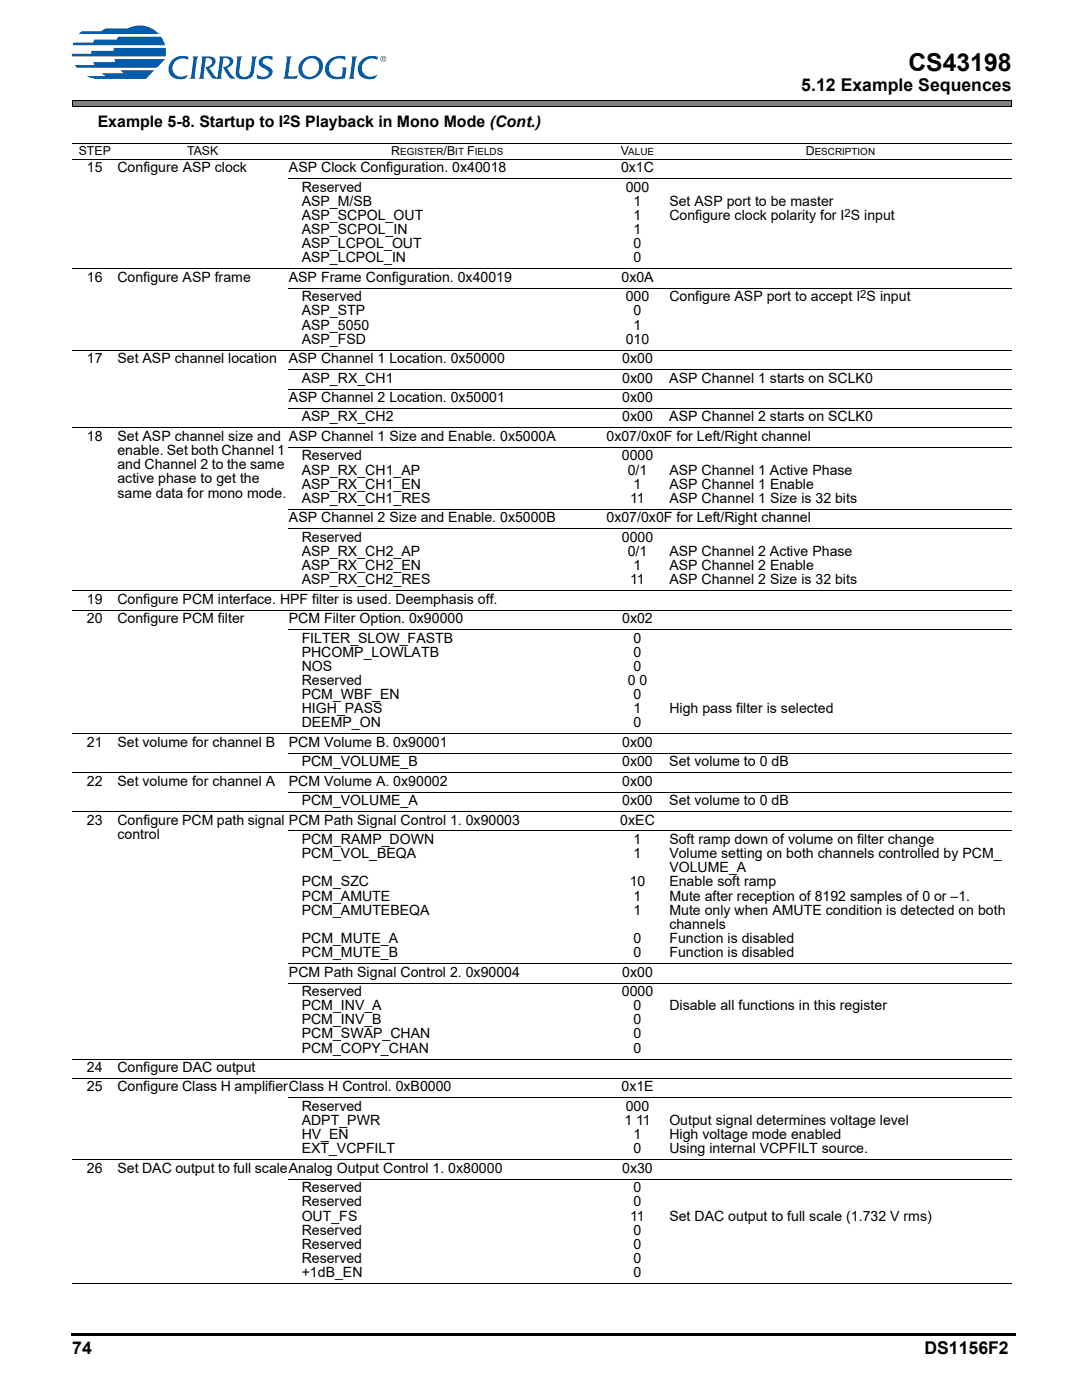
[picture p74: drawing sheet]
<svg xmlns="http://www.w3.org/2000/svg" width="216mm" height="279mm" viewBox="0 0 216 279" stroke-linecap="round" stroke-linejoin="round" font-family="sans-serif">
<defs><g id="words">
<text font-size="4.9" x="181.3" y="14.2">CS43198</text>
<g font-size="3.5">
<text x="159.9" y="18.2">5.12 Example Sequences</text>
<text x="14.4" y="270.2">74</text>
<text x="184.4" y="270.2">DS1156F2</text>
</g>
<text font-size="3.2" x="19.5" y="25.4">Example 5-8. Startup to I S Playback in Mono Mode (Cont.)</text>
<g font-size="2.8">
<text x="17.4" y="34.4">15</text>
<text x="23.4" y="34.4">Configure ASP clock</text>
<text x="57.7" y="34.4">ASP Clock Configuration. 0x40018</text>
<text x="123.9" y="34.4">0x1C</text>
<text x="60.2" y="38.2">Reserved</text>
<text x="60.2" y="41.1">ASP_M/SB</text>
<text x="124.9" y="38.2">000</text>
<text x="126.4" y="41.1">1</text>
<text x="133.6" y="41.1">Set ASP port to be master</text>
<text x="60.2" y="43.9">ASP_SCPOL_OUT</text>
<text x="60.2" y="46.7">ASP_SCPOL_IN</text>
<text x="126.4" y="43.9">1</text>
<text x="126.4" y="46.7">1</text>
<text x="133.6" y="43.9">Configure clock polarity for I S input</text>
<text x="60.2" y="49.6">ASP_LCPOL_OUT</text>
<text x="60.2" y="52.4">ASP_LCPOL_IN</text>
<text x="126.4" y="49.6">0</text>
<text x="126.4" y="52.4">0</text>
<text x="17.4" y="56.2">16</text>
<text x="23.4" y="56.2">Configure ASP frame</text>
<text x="57.6" y="56.2">ASP Frame Configuration. 0x40019</text>
<text x="124" y="56.2">0x0A</text>
<text x="60.2" y="60.1">Reserved</text>
<text x="60.2" y="62.9">ASP_STP</text>
<text x="60.2" y="65.8">ASP_5050</text>
<text x="124.9" y="60.1">000</text>
<text x="126.4" y="62.9">0</text>
<text x="126.4" y="65.8">1</text>
<text x="133.6" y="60.1">Configure ASP port to accept I S input</text>
<text x="60.2" y="68.6">ASP_FSD</text>
<text x="124.9" y="68.6">010</text>
<text x="17.4" y="72.5">17</text>
<text x="23.4" y="72.5">Set ASP channel location</text>
<text x="57.6" y="72.5">ASP Channel 1 Location. 0x50000</text>
<text x="60.2" y="76.4">ASP_RX_CH1</text>
<text x="124.2" y="72.5">0x00</text>
<text x="124.2" y="76.4">0x00</text>
<text x="133.6" y="76.4">ASP Channel 1 starts on SCLK0</text>
<text x="57.7" y="80.2">ASP Channel 2 Location. 0x50001</text>
<text x="124.2" y="80.2">0x00</text>
<text x="17.4" y="88">18</text>
<text x="23.4" y="88">Set ASP channel size and ASP Channel 1 Size and Enable. 0x5000A</text>
<text x="60.2" y="84.1">ASP_RX_CH2</text>
<text x="121" y="88">0x07/0x0F for Left/Right channel</text>
<text x="124.2" y="84.1">0x00</text>
<text x="133.6" y="84.1">ASP Channel 2 starts on SCLK0</text>
<text x="23.4" y="90.8">enable. Set both Channel 1</text>
<text x="23.4" y="93.6">and Channel 2 to the same</text>
<text x="60.2" y="91.9">Reserved</text>
<text x="60.2" y="94.7">ASP_RX_CH1_AP</text>
<text x="124.1" y="91.9">0000</text>
<text x="125.3" y="94.7">0/1</text>
<text x="133.6" y="94.7">ASP Channel 1 Active Phase</text>
<text x="23.4" y="96.5">active phase to get the</text>
<text x="23.4" y="99.3">same data for mono mode.</text>
<text x="60.2" y="97.5">ASP_RX_CH1_EN</text>
<text x="60.2" y="100.4">ASP_RX_CH1_RES</text>
<text x="125.8" y="100.4">11</text>
<text x="126.4" y="97.5">1</text>
<text x="133.6" y="97.5">ASP Channel 1 Enable</text>
<text x="133.6" y="100.4">ASP Channel 1 Size is 32 bits</text>
<text x="57.7" y="104.2">ASP Channel 2 Size and Enable. 0x5000B</text>
<text x="121" y="104.2">0x07/0x0F for Left/Right channel</text>
<text x="60.2" y="108.1">Reserved</text>
<text x="60.2" y="110.9">ASP_RX_CH2_AP</text>
<text x="60.2" y="113.7">ASP_RX_CH2_EN</text>
<text x="124.1" y="108.1">0000</text>
<text x="125.3" y="110.9">0/1</text>
<text x="126.4" y="113.7">1</text>
<text x="133.6" y="110.9">ASP Channel 2 Active Phase</text>
<text x="133.6" y="113.7">ASP Channel 2 Enable</text>
<text x="60.2" y="116.6">ASP_RX_CH2_RES</text>
<text x="125.8" y="116.6">11</text>
<text x="133.6" y="116.6">ASP Channel 2 Size is 32 bits</text>
<text x="17.4" y="120.5">19</text>
<text x="17.4" y="124.3">20</text>
<text x="23.4" y="124.3">Configure PCM filter</text>
<text x="23.4" y="120.5">Configure PCM interface. HPF filter is used. Deemphasis off.</text>
<text x="57.6" y="124.3">PCM Filter Option. 0x90000</text>
<text x="124.2" y="124.3">0x02</text>
<text x="60.2" y="128.2">FILTER_SLOW_FASTB</text>
<text x="60.2" y="131">PHCOMP_LOWLATB</text>
<text x="126.4" y="128.2">0</text>
<text x="126.4" y="131">0</text>
<text x="60.2" y="133.9">NOS</text>
<text x="60.2" y="136.7">Reserved</text>
<text x="125.3" y="136.7">0 0</text>
<text x="126.4" y="133.9">0</text>
<text x="60.2" y="139.5">PCM_WBF_EN</text>
<text x="60.2" y="142.3">HIGH_PASS</text>
<text x="126.4" y="139.5">0</text>
<text x="126.4" y="142.3">1</text>
<text x="133.6" y="142.3">High pass filter is selected</text>
<text x="17.4" y="149">21</text>
<text x="23.4" y="149">Set volume for channel B</text>
<text x="57.6" y="149">PCM Volume B. 0x90001</text>
<text x="60.2" y="145.2">DEEMP_ON</text>
<text x="124.2" y="149">0x00</text>
<text x="126.4" y="145.2">0</text>
<text x="60.2" y="152.9">PCM_VOLUME_B</text>
<text x="124.2" y="152.9">0x00</text>
<text x="133.5" y="152.9">Set volume to 0 dB</text>
<text x="17.4" y="156.8">22</text>
<text x="23.4" y="156.8">Set volume for channel A</text>
<text x="57.6" y="156.8">PCM Volume A. 0x90002</text>
<text x="60.2" y="160.7">PCM_VOLUME_A</text>
<text x="124.2" y="156.8">0x00</text>
<text x="124.2" y="160.7">0x00</text>
<text x="133.5" y="160.7">Set volume to 0 dB</text>
<text x="17.4" y="164.5">23</text>
<text x="23.4" y="167.4">control</text>
<text x="23.4" y="164.5">Configure PCM path signal PCM Path Signal Control 1. 0x90003</text>
<text x="123.8" y="164.5">0xEC</text>
<text x="60.2" y="168.4">PCM_RAMP_DOWN</text>
<text x="60.2" y="171.3">PCM_VOL_BEQA</text>
<text x="126.4" y="168.4">1</text>
<text x="126.4" y="171.3">1</text>
<text x="133.6" y="168.4">Soft ramp down of volume on filter change</text>
<text x="133.6" y="171.3">Volume setting on both channels controlled by PCM_</text>
<text x="60.2" y="176.9">PCM_SZC</text>
<text x="60.2" y="179.7">PCM_AMUTE</text>
<text x="125.6" y="176.9">10</text>
<text x="126.4" y="179.7">1</text>
<text x="133.6" y="174.1">VOLUME_A</text>
<text x="133.6" y="176.9">Enable soft ramp</text>
<text x="133.6" y="179.7">Mute after reception of 8192 samples of 0 or –1.</text>
<text x="60.2" y="182.5">PCM_AMUTEBEQA</text>
<text x="126.4" y="182.5">1</text>
<text x="133.6" y="182.5">Mute only when AMUTE condition is detected on both</text>
<text x="133.6" y="185.4">channels</text>
<text x="60.2" y="188.2">PCM_MUTE_A</text>
<text x="60.2" y="191">PCM_MUTE_B</text>
<text x="126.4" y="188.2">0</text>
<text x="126.4" y="191">0</text>
<text x="133.6" y="188.2">Function is disabled</text>
<text x="133.6" y="191">Function is disabled</text>
<text x="57.7" y="194.9">PCM Path Signal Control 2. 0x90004</text>
<text x="124.2" y="194.9">0x00</text>
<text x="60.2" y="198.8">Reserved</text>
<text x="60.2" y="201.6">PCM_INV_A</text>
<text x="124.1" y="198.8">0000</text>
<text x="126.4" y="201.6">0</text>
<text x="133.6" y="201.6">Disable all functions in this register</text>
<text x="60.2" y="204.4">PCM_INV_B</text>
<text x="60.2" y="207.2">PCM_SWAP_CHAN</text>
<text x="126.4" y="204.4">0</text>
<text x="126.4" y="207.2">0</text>
<text x="17.4" y="214">24</text>
<text x="23.4" y="214">Configure DAC output</text>
<text x="60.2" y="210.1">PCM_COPY_CHAN</text>
<text x="126.4" y="210.1">0</text>
<text x="17.4" y="217.8">25</text>
<text x="23.4" y="217.8">Configure Class H amplifierClass H Control. 0xB0000</text>
<text x="60.2" y="221.7">Reserved</text>
<text x="124" y="217.8">0x1E</text>
<text x="124.9" y="221.7">000</text>
<text x="60.2" y="224.5">ADPT_PWR</text>
<text x="60.2" y="227.4">HV_EN</text>
<text x="124.6" y="224.5">1 11</text>
<text x="126.4" y="227.4">1</text>
<text x="133.6" y="224.5">Output signal determines voltage level</text>
<text x="133.6" y="227.4">High voltage mode enabled</text>
<text x="60.2" y="230.2">EXT_VCPFILT</text>
<text x="126.4" y="230.2">0</text>
<text x="133.6" y="230.2">Using internal VCPFILT source.</text>
<text x="17.4" y="234.1">26</text>
<text x="23.4" y="234.1">Set DAC output to full scaleAnalog Output Control 1. 0x80000</text>
<text x="60.2" y="237.9">Reserved</text>
<text x="124.1" y="234.1">0x30</text>
<text x="126.4" y="237.9">0</text>
<text x="60.2" y="240.7">Reserved</text>
<text x="60.2" y="243.6">OUT_FS</text>
<text x="125.8" y="243.6">11</text>
<text x="126.4" y="240.7">0</text>
<text x="133.6" y="243.6">Set DAC output to full scale (1.732 V rms)</text>
<text x="60.2" y="246.4">Reserved</text>
<text x="60.2" y="249.2">Reserved</text>
<text x="126.4" y="246.4">0</text>
<text x="126.4" y="249.2">0</text>
<text x="60.2" y="252.1">Reserved</text>
<text x="60.2" y="254.9">+1dB_EN</text>
<text x="126.4" y="252.1">0</text>
<text x="126.4" y="254.9">0</text>
</g>
<g font-size="2.5">
<text x="56.5" y="24.8">2</text>
<text x="15.7" y="31">STEP</text>
<text x="37.3" y="31">TASK</text>
<text x="78.1" y="31">R</text>
<text x="88.5" y="31">/B</text>
<text x="93.2" y="31">F</text>
<text x="123.9" y="31">V</text>
<text x="160.8" y="31">D</text>
</g>
<g font-size="2.2">
<text x="168.5" y="43.3">2</text>
<text x="171.7" y="59.6">2</text>
</g>
<g font-size="2">
<text x="79.8" y="31">EGISTER</text>
<text x="90.8" y="31">IT</text>
<text x="94.7" y="31">IELDS</text>
<text x="125.4" y="31">ALUE</text>
<text x="162.6" y="31">ESCRIPTION</text>
</g>
</g></defs>
<path d="M14.2 266.1h.2v.5h-.2zM14.4 266.1h188.3v.5h-188.3z" fill="#000"/>
<path d="M14.4 267.8h187.7v3.4h-187.7z" fill="#fff"/>
<path d="M14.4 20.1h187.4v1.1h-187.4z" fill="#808080"/>
<path d="M14.3 21.2h187.5M14.4 20.1h187.5" fill="none" stroke="#000" stroke-width=".2"/>
<path d="M14.3 20h.2v1.2h-.2zM201.8 20.1h.1v1.2h-.1z" fill="#000"/>
<g fill="#015dab">
<path d="M72.2 12a3.3 3.3 0 0 1 3.2-.7l-.1 .7a1.95 1.95 0 0 0-2.6 .4 1.95 1.95 0 0 0 .2 2.6 2.38 2.38 0 0 0 2.4-.1l-.5 .7a2.69 2.69 0 0 1-3.3-1 2.5 2.5 0 0 1 .7-2.6z"/>
<path d="M34.4 12a3.3 3.3 0 0 1 3.2-.7l-.1 .7a1.95 1.95 0 0 0-2.6 .4 1.95 1.95 0 0 0 .2 2.6 2.37 2.37 0 0 0 2.4-.1l-.4 .7a2.69 2.69 0 0 1-3.3-1 2.5 2.5 0 0 1 .6-2.6z"/>
<path d="M38.4 11.3h1.2l-.3 .7-.4 3v.5l.2 .2h-1.3l.4-.7 .4-3-.1-.6z"/>
<path d="M40.1 11.3a2.82 2.82 0 0 1 2.8 .4 1.28 1.28 0 0 1-1.2 1.8l1 1.5 .8 .7a1.23 1.23 0 0 1-1.3-.3l-1.2-2 .3-.1a.9 .9 0 0 0 .9-.6 .9 .9 0 0 0-.4-1l-.7-.1-.5 3.4 .1 .5 .1 .2h-1.2l.3-.4 .4-3.3v-.6z"/>
<path d="M43.7 11.3a2.82 2.82 0 0 1 2.7 .4 1.28 1.28 0 0 1-1.1 1.8l1 1.5 .7 .7a1.23 1.23 0 0 1-1.3-.3l-1.2-2 .3-.1a.9 .9 0 0 0 1-.6 .9 .9 0 0 0-.5-1l-.7-.1-.5 3.4 .1 .5 .1 .2h-1.2l.3-.4 .5-3.3-.1-.6z"/>
<path d="M47.1 11.3h1.3l-.3 .4-.3 2.3a1.09 1.09 0 0 0 .6 1.3 1.09 1.09 0 0 0 1.3-.4l.3-.9 .3-2v-.6l-.2-.1h1.3l-.4 .4-.3 2.3a1.98 1.98 0 0 1-2.6 1.8 1.26 1.26 0 0 1-1-1.8l.3-2.3z"/>
<path d="M52.1 11.5a2.8 2.8 0 0 1 2.3-.2l-.1 .8a1.16 1.16 0 0 0-1.9 .2 1.61 1.61 0 0 0 1.2 1 1.19 1.19 0 0 1 .8 1.3 1.19 1.19 0 0 1-1 1l-1 .2-1.1-.2-.1-.8a1.46 1.46 0 0 0 2.4-.2 1.52 1.52 0 0 0-1.2-1.1 1.11 1.11 0 0 1-.8-.9 1.11 1.11 0 0 1 .5-1.1z"/>
<path d="M57 11.3h1.3l-.2 .1-.2 .6-.4 3.2a2.78 2.78 0 0 0 2-.2l-.3 .7h-2.8l.4-.7 .4-3v-.6z"/>
<path d="M65.6 12a3.8 3.8 0 0 1 3.4-.7l-.1 .7a1.96 1.96 0 0 0-2.8 .4 1.96 1.96 0 0 0 .3 2.7l.9 .2 .9-.1 .2-1a.62 .62 0 0 0-.2-.8h1l-.3 2.2a3.9 3.9 0 0 1-3.7-.6 2.4 2.4 0 0 1 .4-3z"/>
<path d="M70.1 11.3h1.2l-.3 .7-.4 3v.5l.2 .2h-1.3l.4-.7 .4-3-.1-.6z"/>
<path d="M14.3 10.7h3.9v-.6h4.5v-.5h10.3l.1 .8-.1 .9h-18.6z"/>
<path d="M15 13h3.9l-.3-.6h4.4l-.2-.6h10.1l-1.6 1.7h-16z"/>
<path d="M17.3 15.2h3.9l-1-.6h4.5l-.7-.6h6.8l-1.7 1.7h-9.6h-.9z"/>
<path d="M15.9 6.6l.4-.3h3.9l.9-.6h4.4a5.2 5.2 0 0 1 6.2 1.1h-16z"/>
<path d="M14.7 8.5h3.9l.2-.6h4.5l.3-.6h8.5l.8 1.7h-18.4z"/>
<path d="M60.3 12a2.19 2.19 0 0 0-.4 2.9 2.19 2.19 0 0 0 2.9 .7 2.32 2.32 0 0 0 1.6-2.1 2.32 2.32 0 0 0-1.4-2.3 2.8 2.8 0 0 0-2.7 .8zM60.9 12.1a1.62 1.62 0 0 1 2.2-.2 1.62 1.62 0 0 1 .4 2.2 1.67 1.67 0 0 1-2.2 1.2 1.67 1.67 0 0 1-.9-2.4z"/>
<path d="M76.4 11.5h.2v.2h-.2zM76.3 11.4v.7l.1-.3 .4 .3-.2-.3 .2-.2-.1-.1zM75.9 11.8a.6 .6 0 0 0 1.2 0 .6 .6 0 0 0-1.2 0zM76 11.8a.5 .5 0 0 1 1 0 .5 .5 0 0 1-1 0z"/>
</g>
<g fill="none" stroke="#000" stroke-width=".2">
<path d="M14.4 28.6h187.4M14.4 31.8h187.4M57.5 35.7h144.3M14.4 53.7h187.4M57.5 57.6h144.3M14.4 69.9h187.4M57.5 73.8h144.3M57.5 77.7h144.3M14.4 85.4h187.4M57.5 81.5h144.3M57.5 89.3h144.3M14.4 117.9h187.4"/>
<path d="M57.5 101.6h144.3M57.5 105.5h144.3M14.4 121.8h187.4M57.5 125.6h144.3M14.4 146.5h187.4M14.4 154.2h187.4M57.5 150.3h144.3M57.5 158.1h144.3M14.4 162h187.4M57.5 165.8h144.3M57.5 192.3h144.3M57.5 196.2h144.3"/>
<path d="M14.4 211.4h187.4M14.4 215.2h187.4M57.5 219.1h144.3M14.4 231.5h187.4M57.5 235.4h144.3M14.4 256.2h187.4"/>
</g>
<use href="#words"/>
</svg>
